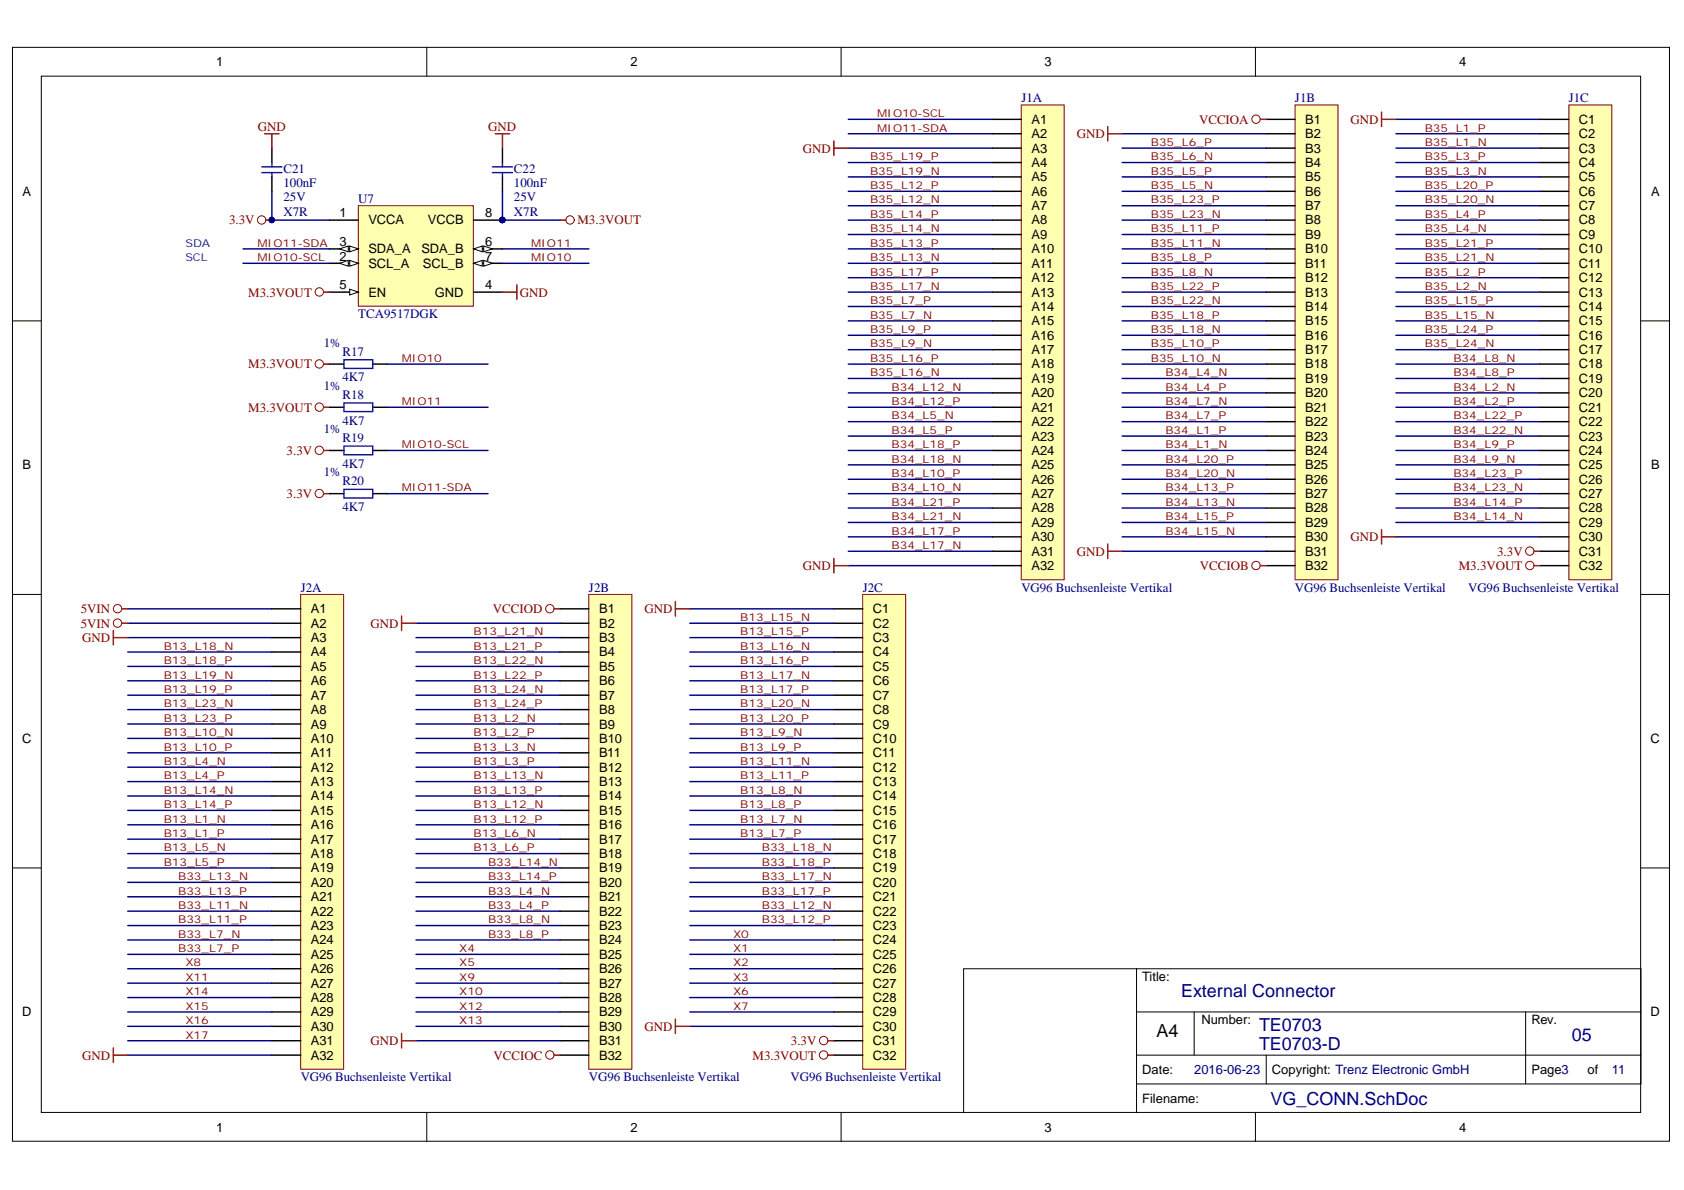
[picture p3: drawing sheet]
<svg xmlns="http://www.w3.org/2000/svg" width="297mm" height="210mm" viewBox="0 0 297 210" stroke-linecap="round" stroke-linejoin="round" font-family="sans-serif">
<defs><g id="words">
<g font-size="3.2" fill="#000080">
<text x="208.4" y="175.8">External Connector</text>
<text x="222.1" y="185.2">TE0703-D</text>
<text x="222.1" y="181.9">TE0703</text>
<text x="277.2" y="183.6">05</text>
<text x="224.1" y="194.8">VG_CONN.SchDoc</text>
</g>
<text font-size="3.2" x="204" y="182.9">A4</text>
<g font-size="2.3">
<text x="38.1" y="11.7">1</text>
<text x="111.2" y="11.7">2</text>
<text x="184.3" y="11.7">3</text>
<text x="257.4" y="11.7">4</text>
<text x="181.9" y="21.8">A1</text>
<text x="230.2" y="21.8">B1</text>
<text x="278.5" y="21.8">C1</text>
<text x="181.9" y="24.4">A2</text>
<text x="181.9" y="26.9">A3</text>
<text x="181.9" y="29.5">A4</text>
<text x="230.2" y="24.4">B2</text>
<text x="230.2" y="26.9">B3</text>
<text x="230.2" y="29.5">B4</text>
<text x="278.5" y="24.4">C2</text>
<text x="278.5" y="26.9">C3</text>
<text x="278.5" y="29.5">C4</text>
<text x="4" y="34.5">A</text>
<text x="181.9" y="32">A5</text>
<text x="181.9" y="34.5">A6</text>
<text x="230.2" y="32">B5</text>
<text x="230.2" y="34.5">B6</text>
<text x="278.5" y="32">C5</text>
<text x="278.5" y="34.5">C6</text>
<text x="291.2" y="34.5">A</text>
<text x="59.9" y="38.3">1</text>
<text x="65" y="39.6">VCCA</text>
<text x="75.5" y="39.6">VCCB</text>
<text x="85.6" y="38.3">8</text>
<text x="181.9" y="37.1">A7</text>
<text x="181.9" y="39.6">A8</text>
<text x="230.2" y="37.1">B7</text>
<text x="230.2" y="39.6">B8</text>
<text x="278.5" y="37.1">C7</text>
<text x="278.5" y="39.6">C8</text>
<text x="59.9" y="43.4">3</text>
<text x="59.9" y="46">2</text>
<text x="65" y="44.7">SDA_A</text>
<text x="65" y="47.2">SCL_A</text>
<text x="74.3" y="44.7">SDA_B</text>
<text x="74.6" y="47.2">SCL_B</text>
<text x="85.6" y="43.4">6</text>
<text x="85.6" y="46">7</text>
<text x="181.9" y="42.2">A9</text>
<text x="181.9" y="44.7">A10</text>
<text x="181.9" y="47.2">A11</text>
<text x="230.2" y="42.2">B9</text>
<text x="230.2" y="44.7">B10</text>
<text x="230.2" y="47.2">B11</text>
<text x="278.5" y="42.2">C9</text>
<text x="278.5" y="44.7">C10</text>
<text x="278.5" y="47.2">C11</text>
<text x="59.9" y="51">5</text>
<text x="65" y="52.3">EN</text>
<text x="76.7" y="52.3">GND</text>
<text x="85.6" y="51">4</text>
<text x="181.9" y="49.8">A12</text>
<text x="181.9" y="52.3">A13</text>
<text x="230.2" y="49.8">B12</text>
<text x="230.2" y="52.3">B13</text>
<text x="278.5" y="49.8">C12</text>
<text x="278.5" y="52.3">C13</text>
<text x="181.9" y="54.8">A14</text>
<text x="181.9" y="57.4">A15</text>
<text x="181.9" y="59.9">A16</text>
<text x="230.2" y="54.8">B14</text>
<text x="230.2" y="57.4">B15</text>
<text x="230.2" y="59.9">B16</text>
<text x="278.5" y="54.8">C14</text>
<text x="278.5" y="57.4">C15</text>
<text x="278.5" y="59.9">C16</text>
<text x="181.9" y="62.5">A17</text>
<text x="181.9" y="65">A18</text>
<text x="230.2" y="62.5">B17</text>
<text x="230.2" y="65">B18</text>
<text x="278.5" y="62.5">C17</text>
<text x="278.5" y="65">C18</text>
<text x="181.9" y="67.6">A19</text>
<text x="181.9" y="70.1">A20</text>
<text x="230.2" y="67.6">B19</text>
<text x="230.2" y="70.1">B20</text>
<text x="278.5" y="67.6">C19</text>
<text x="278.5" y="70.1">C20</text>
<text x="181.9" y="72.6">A21</text>
<text x="181.9" y="75.2">A22</text>
<text x="181.9" y="77.7">A23</text>
<text x="230.2" y="72.6">B21</text>
<text x="230.2" y="75.2">B22</text>
<text x="230.2" y="77.7">B23</text>
<text x="278.5" y="72.6">C21</text>
<text x="278.5" y="75.2">C22</text>
<text x="278.5" y="77.7">C23</text>
<text x="4" y="82.8">B</text>
<text x="181.9" y="80.2">A24</text>
<text x="181.9" y="82.8">A25</text>
<text x="230.2" y="80.2">B24</text>
<text x="230.2" y="82.8">B25</text>
<text x="278.5" y="80.2">C24</text>
<text x="278.5" y="82.8">C25</text>
<text x="291.2" y="82.8">B</text>
<text x="181.9" y="85.3">A26</text>
<text x="181.9" y="87.9">A27</text>
<text x="230.2" y="85.3">B26</text>
<text x="230.2" y="87.9">B27</text>
<text x="278.5" y="85.3">C26</text>
<text x="278.5" y="87.9">C27</text>
<text x="181.9" y="90.4">A28</text>
<text x="181.9" y="92.9">A29</text>
<text x="181.9" y="95.5">A30</text>
<text x="230.2" y="90.4">B28</text>
<text x="230.2" y="92.9">B29</text>
<text x="230.2" y="95.5">B30</text>
<text x="278.5" y="90.4">C28</text>
<text x="278.5" y="92.9">C29</text>
<text x="278.5" y="95.5">C30</text>
<text x="181.9" y="98">A31</text>
<text x="181.9" y="100.6">A32</text>
<text x="230.2" y="98">B31</text>
<text x="230.2" y="100.6">B32</text>
<text x="278.5" y="98">C31</text>
<text x="278.5" y="100.6">C32</text>
<text x="54.8" y="108.2">A1</text>
<text x="54.8" y="110.7">A2</text>
<text x="54.8" y="113.2">A3</text>
<text x="105.7" y="108.2">B1</text>
<text x="105.7" y="110.7">B2</text>
<text x="105.7" y="113.2">B3</text>
<text x="154" y="108.2">C1</text>
<text x="154" y="110.7">C2</text>
<text x="154" y="113.2">C3</text>
<text x="54.8" y="115.8">A4</text>
<text x="54.8" y="118.3">A5</text>
<text x="105.7" y="115.8">B4</text>
<text x="105.7" y="118.3">B5</text>
<text x="154" y="115.8">C4</text>
<text x="154" y="118.3">C5</text>
<text x="54.8" y="120.9">A6</text>
<text x="54.8" y="123.4">A7</text>
<text x="54.8" y="126">A8</text>
<text x="105.7" y="120.9">B6</text>
<text x="105.7" y="123.4">B7</text>
<text x="105.7" y="126">B8</text>
<text x="154" y="120.9">C6</text>
<text x="154" y="123.4">C7</text>
<text x="154" y="126">C8</text>
<text x="3.9" y="131">C</text>
<text x="54.8" y="128.5">A9</text>
<text x="54.8" y="131">A10</text>
<text x="105.7" y="128.5">B9</text>
<text x="105.7" y="131">B10</text>
<text x="154" y="128.5">C9</text>
<text x="154" y="131">C10</text>
<text x="291.1" y="131">C</text>
<text x="54.8" y="133.6">A11</text>
<text x="54.8" y="136.1">A12</text>
<text x="105.7" y="133.6">B11</text>
<text x="105.7" y="136.1">B12</text>
<text x="154" y="133.6">C11</text>
<text x="154" y="136.1">C12</text>
<text x="54.8" y="138.6">A13</text>
<text x="54.8" y="141.2">A14</text>
<text x="54.8" y="143.7">A15</text>
<text x="105.7" y="138.6">B13</text>
<text x="105.7" y="141.2">B14</text>
<text x="105.7" y="143.7">B15</text>
<text x="154" y="138.6">C13</text>
<text x="154" y="141.2">C14</text>
<text x="154" y="143.7">C15</text>
<text x="54.8" y="146.3">A16</text>
<text x="54.8" y="148.8">A17</text>
<text x="105.7" y="146.3">B16</text>
<text x="105.7" y="148.8">B17</text>
<text x="154" y="146.3">C16</text>
<text x="154" y="148.8">C17</text>
<text x="54.8" y="151.4">A18</text>
<text x="54.8" y="153.9">A19</text>
<text x="105.7" y="151.4">B18</text>
<text x="105.7" y="153.9">B19</text>
<text x="154" y="151.4">C18</text>
<text x="154" y="153.9">C19</text>
<text x="54.8" y="156.4">A20</text>
<text x="54.8" y="159">A21</text>
<text x="54.8" y="161.5">A22</text>
<text x="105.7" y="156.4">B20</text>
<text x="105.7" y="159">B21</text>
<text x="105.7" y="161.5">B22</text>
<text x="154" y="156.4">C20</text>
<text x="154" y="159">C21</text>
<text x="154" y="161.5">C22</text>
<text x="54.8" y="164">A23</text>
<text x="54.8" y="166.6">A24</text>
<text x="105.7" y="164">B23</text>
<text x="105.7" y="166.6">B24</text>
<text x="154" y="164">C23</text>
<text x="154" y="166.6">C24</text>
<text x="54.8" y="169.1">A25</text>
<text x="54.8" y="171.6">A26</text>
<text x="105.7" y="169.1">B25</text>
<text x="105.7" y="171.6">B26</text>
<text x="154" y="169.1">C25</text>
<text x="154" y="171.6">C26</text>
<text x="201.5" y="173">Title:</text>
<text x="3.9" y="179.3">D</text>
<text x="54.8" y="174.2">A27</text>
<text x="54.8" y="176.8">A28</text>
<text x="54.8" y="179.3">A29</text>
<text x="105.7" y="174.2">B27</text>
<text x="105.7" y="176.8">B28</text>
<text x="105.7" y="179.3">B29</text>
<text x="154" y="174.2">C27</text>
<text x="154" y="176.8">C28</text>
<text x="154" y="179.3">C29</text>
<text x="291.1" y="179.3">D</text>
<text x="54.8" y="181.8">A30</text>
<text x="54.8" y="184.4">A31</text>
<text x="105.7" y="181.8">B30</text>
<text x="105.7" y="184.4">B31</text>
<text x="154" y="181.8">C30</text>
<text x="154" y="184.4">C31</text>
<text x="211.9" y="180.6">Number:</text>
<text x="270.1" y="180.6">Rev.</text>
<text x="54.8" y="186.9">A32</text>
<text x="105.7" y="186.9">B32</text>
<text x="154" y="186.9">C32</text>
<text x="201.5" y="189.4">Date:</text>
<text x="224.4" y="189.4">Copyright: Trenz Electronic GmbH</text>
<text x="270.1" y="189.4">Page3</text>
<text x="280" y="189.4">of</text>
<text x="201.5" y="194.5">Filename:</text>
<text x="38.1" y="199.6">1</text>
<text x="111.2" y="199.6">2</text>
<text x="184.3" y="199.6">3</text>
<text x="257.4" y="199.6">4</text>
</g>
<g font-size="2.3" fill="#800000">
<text x="45.5" y="23.1">GND</text>
<text x="86.1" y="23.1">GND</text>
<text x="211.5" y="21.8">VCCIOA</text>
<text x="238.2" y="21.8">GND</text>
<text x="141.6" y="26.9">GND</text>
<text x="189.9" y="24.4">GND</text>
<text x="40.4" y="39.6">3.3V</text>
<text x="101.9" y="39.6">M3.3VOUT</text>
<text x="43.8" y="52.3">M3.3VOUT</text>
<text x="91.7" y="52.3">GND</text>
<text x="43.8" y="65">M3.3VOUT</text>
<text x="43.8" y="72.6">M3.3VOUT</text>
<text x="50.5" y="80.2">3.3V</text>
<text x="50.5" y="87.9">3.3V</text>
<text x="238.2" y="95.5">GND</text>
<text x="141.6" y="100.5">GND</text>
<text x="189.9" y="98">GND</text>
<text x="211.6" y="100.5">VCCIOB</text>
<text x="257.3" y="100.5">M3.3VOUT</text>
<text x="264.1" y="98">3.3V</text>
<text x="14.3" y="108.2">5VIN</text>
<text x="14.3" y="110.7">5VIN</text>
<text x="14.5" y="113.2">GND</text>
<text x="65.4" y="110.7">GND</text>
<text x="86.9" y="108.2">VCCIOD</text>
<text x="113.7" y="108.2">GND</text>
<text x="65.4" y="184.4">GND</text>
<text x="113.7" y="181.8">GND</text>
<text x="139.5" y="184.4">3.3V</text>
<text x="14.5" y="186.9">GND</text>
<text x="87.1" y="186.9">VCCIOC</text>
<text x="132.7" y="186.9">M3.3VOUT</text>
</g>
<g font-size="2.3" fill="#000080">
<text x="180.2" y="18">J1A</text>
<text x="228.4" y="18">J1B</text>
<text x="276.7" y="18">J1C</text>
<text x="50" y="35.5">25V</text>
<text x="50" y="30.5">C21</text>
<text x="50" y="33">100nF</text>
<text x="63.2" y="35.8">U7</text>
<text x="90.6" y="35.5">25V</text>
<text x="90.6" y="30.5">C22</text>
<text x="90.6" y="33">100nF</text>
<text x="50" y="38.1">X7R</text>
<text x="90.6" y="38.1">X7R</text>
<text x="63.2" y="56.1">TCA9517DGK</text>
<text x="57.1" y="61.2">1%</text>
<text x="60.4" y="62.7">R17</text>
<text x="57.1" y="68.8">1%</text>
<text x="60.4" y="67.3">4K7</text>
<text x="60.4" y="70.3">R18</text>
<text x="57.1" y="76.4">1%</text>
<text x="60.4" y="74.9">4K7</text>
<text x="60.4" y="78">R19</text>
<text x="60.4" y="82.5">4K7</text>
<text x="57.1" y="84">1%</text>
<text x="60.4" y="85.6">R20</text>
<text x="60.4" y="90.1">4K7</text>
<text x="53" y="104.4">J2A</text>
<text x="103.9" y="104.4">J2B</text>
<text x="152.2" y="104.4">J2C</text>
<text x="180.2" y="104.4">VG96 Buchsenleiste Vertikal</text>
<text x="228.4" y="104.4">VG96 Buchsenleiste Vertikal</text>
<text x="259" y="104.4">VG96 Buchsenleiste Vertikal</text>
<text x="53" y="190.7">VG96 Buchsenleiste Vertikal</text>
<text x="103.9" y="190.7">VG96 Buchsenleiste Vertikal</text>
<text x="139.5" y="190.7">VG96 Buchsenleiste Vertikal</text>
<text x="210.7" y="189.4">2016-06-23</text>
<text x="284.3" y="189.4">11</text>
</g>
<g font-size="1.9" fill="#800000">
<text x="154.7" y="23.2">MIO11-SDA</text>
<text x="154.7" y="20.7">MIO10-SCL</text>
<text x="251.3" y="23.2">B35_L1_P</text>
<text x="153.5" y="28.3">B35_L19_P</text>
<text x="203" y="25.7">B35_L6_P</text>
<text x="203" y="28.3">B35_L6_N</text>
<text x="251.3" y="28.3">B35_L3_P</text>
<text x="251.3" y="25.7">B35_L1_N</text>
<text x="153.5" y="30.8">B35_L19_N</text>
<text x="153.5" y="33.3">B35_L12_P</text>
<text x="153.5" y="35.9">B35_L12_N</text>
<text x="203" y="35.9">B35_L23_P</text>
<text x="203" y="30.8">B35_L5_P</text>
<text x="203" y="33.3">B35_L5_N</text>
<text x="251.3" y="30.8">B35_L3_N</text>
<text x="251.3" y="33.3">B35_L20_P</text>
<text x="251.3" y="35.9">B35_L20_N</text>
<text x="153.5" y="38.4">B35_L14_P</text>
<text x="153.5" y="41">B35_L14_N</text>
<text x="203" y="41">B35_L11_P</text>
<text x="203" y="38.4">B35_L23_N</text>
<text x="251.3" y="38.4">B35_L4_P</text>
<text x="251.3" y="41">B35_L4_N</text>
<text x="45.4" y="43.5">MIO11-SDA</text>
<text x="45.4" y="46.1">MIO10-SCL</text>
<text x="93.7" y="43.5">MIO11</text>
<text x="93.7" y="46.1">MIO10</text>
<text x="153.5" y="43.5">B35_L13_P</text>
<text x="153.5" y="46.1">B35_L13_N</text>
<text x="203" y="43.5">B35_L11_N</text>
<text x="203" y="46.1">B35_L8_P</text>
<text x="251.3" y="43.5">B35_L21_P</text>
<text x="251.3" y="46.1">B35_L21_N</text>
<text x="153.5" y="53.7">B35_L7_P</text>
<text x="153.5" y="48.6">B35_L17_P</text>
<text x="153.5" y="51.1">B35_L17_N</text>
<text x="203" y="48.6">B35_L8_N</text>
<text x="203" y="51.1">B35_L22_P</text>
<text x="203" y="53.7">B35_L22_N</text>
<text x="251.3" y="48.6">B35_L2_P</text>
<text x="251.3" y="51.1">B35_L2_N</text>
<text x="251.3" y="53.7">B35_L15_P</text>
<text x="153.5" y="56.2">B35_L7_N</text>
<text x="153.5" y="58.7">B35_L9_P</text>
<text x="203" y="56.2">B35_L18_P</text>
<text x="203" y="58.7">B35_L18_N</text>
<text x="251.3" y="56.2">B35_L15_N</text>
<text x="251.3" y="58.7">B35_L24_P</text>
<text x="70.9" y="63.8">MIO10</text>
<text x="153.5" y="61.3">B35_L9_N</text>
<text x="153.5" y="63.8">B35_L16_P</text>
<text x="203" y="61.3">B35_L10_P</text>
<text x="203" y="63.8">B35_L10_N</text>
<text x="251.3" y="61.3">B35_L24_N</text>
<text x="256.4" y="63.8">B34_L8_N</text>
<text x="70.9" y="71.5">MIO11</text>
<text x="153.5" y="66.4">B35_L16_N</text>
<text x="157.3" y="71.5">B34_L12_P</text>
<text x="157.3" y="68.9">B34_L12_N</text>
<text x="205.6" y="68.9">B34_L4_P</text>
<text x="205.6" y="66.4">B34_L4_N</text>
<text x="205.6" y="71.5">B34_L7_N</text>
<text x="256.4" y="66.4">B34_L8_P</text>
<text x="256.4" y="71.5">B34_L2_P</text>
<text x="256.4" y="68.9">B34_L2_N</text>
<text x="157.3" y="76.5">B34_L5_P</text>
<text x="157.3" y="74">B34_L5_N</text>
<text x="205.6" y="74">B34_L7_P</text>
<text x="205.6" y="76.5">B34_L1_P</text>
<text x="256.4" y="74">B34_L22_P</text>
<text x="256.4" y="76.5">B34_L22_N</text>
<text x="70.9" y="79.1">MIO10-SCL</text>
<text x="157.3" y="79.1">B34_L18_P</text>
<text x="157.3" y="81.6">B34_L18_N</text>
<text x="205.6" y="79.1">B34_L1_N</text>
<text x="205.6" y="81.6">B34_L20_P</text>
<text x="256.4" y="79.1">B34_L9_P</text>
<text x="256.4" y="81.6">B34_L9_N</text>
<text x="70.9" y="86.7">MIO11-SDA</text>
<text x="157.3" y="84.1">B34_L10_P</text>
<text x="157.3" y="86.7">B34_L10_N</text>
<text x="157.3" y="89.2">B34_L21_P</text>
<text x="205.6" y="86.7">B34_L13_P</text>
<text x="205.6" y="89.2">B34_L13_N</text>
<text x="205.6" y="84.1">B34_L20_N</text>
<text x="256.4" y="89.2">B34_L14_P</text>
<text x="256.4" y="84.1">B34_L23_P</text>
<text x="256.4" y="86.7">B34_L23_N</text>
<text x="157.3" y="94.3">B34_L17_P</text>
<text x="157.3" y="91.7">B34_L21_N</text>
<text x="205.6" y="91.7">B34_L15_P</text>
<text x="205.6" y="94.3">B34_L15_N</text>
<text x="256.4" y="91.7">B34_L14_N</text>
<text x="157.3" y="96.9">B34_L17_N</text>
<text x="83.5" y="112.1">B13_L21_N</text>
<text x="130.6" y="112.1">B13_L15_P</text>
<text x="130.6" y="109.5">B13_L15_N</text>
<text x="28.9" y="119.7">B13_L19_N</text>
<text x="28.9" y="114.6">B13_L18_N</text>
<text x="28.9" y="117.1">B13_L18_P</text>
<text x="83.5" y="119.7">B13_L22_P</text>
<text x="83.5" y="117.1">B13_L22_N</text>
<text x="83.5" y="114.6">B13_L21_P</text>
<text x="130.6" y="117.1">B13_L16_P</text>
<text x="130.6" y="114.6">B13_L16_N</text>
<text x="130.6" y="119.7">B13_L17_N</text>
<text x="28.9" y="124.8">B13_L23_N</text>
<text x="28.9" y="122.2">B13_L19_P</text>
<text x="83.5" y="124.8">B13_L24_P</text>
<text x="83.5" y="122.2">B13_L24_N</text>
<text x="130.6" y="122.2">B13_L17_P</text>
<text x="130.6" y="124.8">B13_L20_N</text>
<text x="28.9" y="127.3">B13_L23_P</text>
<text x="28.9" y="129.9">B13_L10_N</text>
<text x="83.5" y="129.9">B13_L2_P</text>
<text x="83.5" y="127.3">B13_L2_N</text>
<text x="130.6" y="129.9">B13_L9_N</text>
<text x="130.6" y="127.3">B13_L20_P</text>
<text x="28.9" y="137.5">B13_L4_P</text>
<text x="28.9" y="134.9">B13_L4_N</text>
<text x="28.9" y="132.4">B13_L10_P</text>
<text x="83.5" y="132.4">B13_L3_N</text>
<text x="83.5" y="134.9">B13_L3_P</text>
<text x="83.5" y="137.5">B13_L13_N</text>
<text x="130.6" y="132.4">B13_L9_P</text>
<text x="130.6" y="137.5">B13_L11_P</text>
<text x="130.6" y="134.9">B13_L11_N</text>
<text x="28.9" y="142.5">B13_L14_P</text>
<text x="28.9" y="140">B13_L14_N</text>
<text x="83.5" y="142.5">B13_L12_N</text>
<text x="83.5" y="140">B13_L13_P</text>
<text x="130.6" y="142.5">B13_L8_P</text>
<text x="130.6" y="140">B13_L8_N</text>
<text x="28.9" y="147.6">B13_L1_P</text>
<text x="28.9" y="145.1">B13_L1_N</text>
<text x="83.5" y="145.1">B13_L12_P</text>
<text x="83.5" y="147.6">B13_L6_N</text>
<text x="130.6" y="147.6">B13_L7_P</text>
<text x="130.6" y="145.1">B13_L7_N</text>
<text x="28.9" y="152.7">B13_L5_P</text>
<text x="28.9" y="150.2">B13_L5_N</text>
<text x="31.4" y="155.2">B33_L13_N</text>
<text x="83.5" y="150.2">B13_L6_P</text>
<text x="86.1" y="152.7">B33_L14_N</text>
<text x="86.1" y="155.2">B33_L14_P</text>
<text x="134.4" y="155.2">B33_L17_N</text>
<text x="134.4" y="152.7">B33_L18_P</text>
<text x="134.4" y="150.2">B33_L18_N</text>
<text x="31.4" y="157.8">B33_L13_P</text>
<text x="31.4" y="160.3">B33_L11_N</text>
<text x="86.1" y="160.3">B33_L4_P</text>
<text x="86.1" y="157.8">B33_L4_N</text>
<text x="134.4" y="157.8">B33_L17_P</text>
<text x="134.4" y="160.3">B33_L12_N</text>
<text x="31.4" y="167.9">B33_L7_P</text>
<text x="31.4" y="165.4">B33_L7_N</text>
<text x="31.4" y="162.9">B33_L11_P</text>
<text x="81" y="167.9">X4</text>
<text x="86.1" y="165.4">B33_L8_P</text>
<text x="86.1" y="162.9">B33_L8_N</text>
<text x="129.3" y="165.4">X0</text>
<text x="129.3" y="167.9">X1</text>
<text x="134.4" y="162.9">B33_L12_P</text>
<text x="32.7" y="170.5">X8</text>
<text x="32.7" y="173">X11</text>
<text x="81" y="173">X9</text>
<text x="81" y="170.5">X5</text>
<text x="129.3" y="170.5">X2</text>
<text x="129.3" y="173">X3</text>
<text x="32.7" y="175.6">X14</text>
<text x="32.7" y="178.1">X15</text>
<text x="81" y="175.6">X10</text>
<text x="81" y="178.1">X12</text>
<text x="129.3" y="175.6">X6</text>
<text x="129.3" y="178.1">X7</text>
<text x="32.7" y="180.6">X16</text>
<text x="32.7" y="183.2">X17</text>
<text x="81" y="180.6">X13</text>
</g>
<g font-size="1.9" fill="#00f">
<text x="32.7" y="46.1">SCL</text>
<text x="32.7" y="43.5">SDA</text>
</g>
</g></defs>
<g fill="#fff" stroke="#000" stroke-width=".18">
<path d="M2.2 8.4h292.3v192.9h-292.3z"/>
<path d="M7.3 13.4h282.1v182.8h-282.1z"/>
</g>
<g fill="none" stroke="#000" stroke-width=".18">
<path d="M75.3 8.4v5M148.4 8.4v5M221.4 8.4v5M2.2 56.6h5.1M289.4 56.6h5.1M2.2 104.9h5.1M289.4 104.9h5.1M2.2 153.1h5.1M289.4 153.1h5.1M200.5 170.9h88.9v20.3h-88.9zM200.5 170.9h-30.5v25.4M200.5 178.5h88.9"/>
<path d="M210.6 178.5v7.6h-10.1M269.1 178.5v12.7M75.3 196.3v5.1M148.4 196.3v5.1M200.5 191.2v5.1M210.6 186.1h78.8M221.4 196.3v5.1M223.4 186.1v5.1"/>
</g>
<path d="M180.1 18.5h7.6v83.8h-7.6z" fill="#ffffb0" stroke="#800000" stroke-width=".18"/>
<g fill="none" stroke="#000" stroke-width=".25">
<path d="M175.1 21.1h5M175.1 23.6h5M175.1 26.1h5M175.1 28.7h5M175.1 31.2h5M175.1 33.7h5M175.1 36.3h5M175.1 38.8h5M175.1 41.4h5M175.1 43.9h5M175.1 46.4h5M175.1 49h5"/>
<path d="M175.1 51.5h5M175.1 54.1h5M175.1 56.6h5M175.1 59.1h5M175.1 61.7h5M175.1 64.2h5M175.1 66.8h5M175.1 69.3h5M175.1 71.8h5M175.1 74.4h5M175.1 76.9h5M175.1 79.5h5"/>
<path d="M175.1 82h5M175.1 84.5h5M175.1 87.1h5M175.1 89.6h5M175.1 92.2h5M175.1 94.7h5M175.1 97.2h5M175.1 99.8h5"/>
</g>
<path d="M228.4 18.5h7.6v83.8h-7.6z" fill="#ffffb0" stroke="#800000" stroke-width=".18"/>
<g fill="none" stroke="#000" stroke-width=".25">
<path d="M223.4 21.1h5M223.4 23.6h5M223.4 26.1h5M223.4 28.7h5M223.4 31.2h5M223.4 33.7h5M223.4 36.3h5M223.4 38.8h5M223.4 41.4h5M223.4 43.9h5M223.4 46.4h5M223.4 49h5"/>
<path d="M223.4 51.5h5M223.4 54.1h5M223.4 56.6h5M223.4 59.1h5M223.4 61.7h5M223.4 64.2h5M223.4 66.8h5M223.4 69.3h5M223.4 71.8h5M223.4 74.4h5M223.4 76.9h5M223.4 79.5h5"/>
<path d="M223.4 82h5M223.4 84.5h5M223.4 87.1h5M223.4 89.6h5M223.4 92.2h5M223.4 94.7h5M223.4 97.2h5M223.4 99.8h5"/>
</g>
<path d="M276.7 18.5h7.6v83.8h-7.6z" fill="#ffffb0" stroke="#800000" stroke-width=".18"/>
<g fill="none" stroke="#000" stroke-width=".25">
<path d="M271.6 21.1h5.1M271.6 23.6h5.1M271.6 26.1h5.1M271.6 28.7h5.1M271.6 31.2h5.1M271.6 33.7h5.1M271.6 36.3h5.1M271.6 38.8h5.1M271.6 41.4h5.1M271.6 43.9h5.1M271.6 46.4h5.1M271.6 49h5.1"/>
<path d="M271.6 51.5h5.1M271.6 54.1h5.1M271.6 56.6h5.1M271.6 59.1h5.1M271.6 61.7h5.1M271.6 64.2h5.1M271.6 66.8h5.1M271.6 69.3h5.1M271.6 71.8h5.1M271.6 74.4h5.1M271.6 76.9h5.1M271.6 79.5h5.1"/>
<path d="M271.6 82h5.1M271.6 84.5h5.1M271.6 87.1h5.1M271.6 89.6h5.1M271.6 92.2h5.1M271.6 94.7h5.1M271.6 97.2h5.1M271.6 99.8h5.1"/>
</g>
<path d="M53 104.9h7.6v83.7h-7.6z" fill="#ffffb0" stroke="#800000" stroke-width=".18"/>
<g fill="none" stroke="#000" stroke-width=".25">
<path d="M48 107.4h5M48 109.9h5M48 112.5h5M48 115h5M48 117.5h5M48 120.1h5M48 122.6h5M48 125.2h5M48 127.7h5M48 130.2h5M48 132.8h5M48 135.3h5"/>
<path d="M48 137.9h5M48 140.4h5M48 142.9h5M48 145.5h5M48 148h5M48 150.6h5M48 153.1h5M48 155.6h5M48 158.2h5M48 160.7h5M48 163.3h5M48 165.8h5"/>
<path d="M48 168.3h5M48 170.9h5M48 173.4h5M48 176h5M48 178.5h5M48 181h5M48 183.6h5M48 186.1h5"/>
</g>
<path d="M103.9 104.9h7.6v83.7h-7.6z" fill="#ffffb0" stroke="#800000" stroke-width=".18"/>
<g fill="none" stroke="#000" stroke-width=".25">
<path d="M98.8 107.4h5.1M98.8 109.9h5.1M98.8 112.5h5.1M98.8 115h5.1M98.8 117.5h5.1M98.8 120.1h5.1M98.8 122.6h5.1M98.8 125.2h5.1M98.8 127.7h5.1M98.8 130.2h5.1M98.8 132.8h5.1M98.8 135.3h5.1"/>
<path d="M98.8 137.9h5.1M98.8 140.4h5.1M98.8 142.9h5.1M98.8 145.5h5.1M98.8 148h5.1M98.8 150.6h5.1M98.8 153.1h5.1M98.8 155.6h5.1M98.8 158.2h5.1M98.8 160.7h5.1M98.8 163.3h5.1M98.8 165.8h5.1"/>
<path d="M98.8 168.3h5.1M98.8 170.9h5.1M98.8 173.4h5.1M98.8 176h5.1M98.8 178.5h5.1M98.8 181h5.1M98.8 183.6h5.1M98.8 186.1h5.1"/>
</g>
<path d="M152.2 104.9h7.6v83.7h-7.6z" fill="#ffffb0" stroke="#800000" stroke-width=".18"/>
<g fill="none" stroke="#000" stroke-width=".25">
<path d="M147.1 107.4h5.1M147.1 109.9h5.1M147.1 112.5h5.1M147.1 115h5.1M147.1 117.5h5.1M147.1 120.1h5.1M147.1 122.6h5.1M147.1 125.2h5.1M147.1 127.7h5.1M147.1 130.2h5.1M147.1 132.8h5.1M147.1 135.3h5.1"/>
<path d="M147.1 137.9h5.1M147.1 140.4h5.1M147.1 142.9h5.1M147.1 145.5h5.1M147.1 148h5.1M147.1 150.6h5.1M147.1 153.1h5.1M147.1 155.6h5.1M147.1 158.2h5.1M147.1 160.7h5.1M147.1 163.3h5.1M147.1 165.8h5.1"/>
<path d="M147.1 168.3h5.1M147.1 170.9h5.1M147.1 173.4h5.1M147.1 176h5.1M147.1 178.5h5.1M147.1 181h5.1M147.1 183.6h5.1M147.1 186.1h5.1"/>
</g>
<g fill="none" stroke="#000080" stroke-width=".25">
<path d="M149.6 33.7h25.5M149.6 31.2h25.5M149.6 28.7h25.5M149.6 26.1h25.5M149.6 23.6h25.5M149.6 38.8h25.5M149.6 36.3h25.5M149.6 21.1h25.5M197.9 33.7h25.5M197.9 31.2h25.5M197.9 28.7h25.5M197.9 26.1h25.5"/>
<path d="M197.9 23.6h25.5M197.9 38.8h25.5M197.9 36.3h25.5M246.2 33.7h25.4M246.2 31.2h25.4M246.2 28.7h25.4M246.2 26.1h25.4M246.2 23.6h25.4M246.2 38.8h25.4M246.2 36.3h25.4M246.2 21.1h25.4M149.6 49h25.5"/>
<path d="M149.6 46.4h25.5M149.6 43.9h25.5M149.6 41.4h25.5M149.6 59.1h25.5M149.6 56.6h25.5M149.6 54.1h25.5M149.6 51.5h25.5M197.9 49h25.5M197.9 46.4h25.5M197.9 43.9h25.5M197.9 41.4h25.5M197.9 59.1h25.5"/>
<path d="M197.9 56.6h25.5M197.9 54.1h25.5M197.9 51.5h25.5M246.2 49h25.4M246.2 46.4h25.4M246.2 43.9h25.4M246.2 41.4h25.4M246.2 59.1h25.4M246.2 56.6h25.4M246.2 54.1h25.4M246.2 51.5h25.4M149.6 64.2h25.5"/>
<path d="M149.6 61.7h25.5M149.6 79.5h25.5M149.6 76.9h25.5M149.6 74.4h25.5M149.6 71.8h25.5M149.6 69.3h25.5M149.6 66.8h25.5M197.9 64.2h25.5M197.9 61.7h25.5M197.9 79.5h25.5M197.9 76.9h25.5M197.9 74.4h25.5"/>
<path d="M197.9 71.8h25.5M197.9 69.3h25.5M197.9 66.8h25.5M246.2 64.2h25.4M246.2 61.7h25.4M246.2 79.5h25.4M246.2 76.9h25.4M246.2 74.4h25.4M246.2 71.8h25.4M246.2 69.3h25.4M246.2 66.8h25.4M149.6 97.2h25.5"/>
<path d="M149.6 94.7h25.5M149.6 92.2h25.5M149.6 89.6h25.5M149.6 87.1h25.5M149.6 84.5h25.5M149.6 82h25.5M149.6 99.8h25.5M197.9 97.2h25.5M197.9 94.7h25.5M197.9 92.2h25.5M197.9 89.6h25.5M197.9 87.1h25.5"/>
<path d="M197.9 84.5h25.5M197.9 82h25.5M246.2 94.7h25.4M246.2 92.2h25.4M246.2 89.6h25.4M246.2 87.1h25.4M246.2 84.5h25.4M246.2 82h25.4M22.5 117.5h25.5M22.5 115h25.5M22.5 112.5h25.5M22.5 109.9h25.5"/>
<path d="M22.5 107.4h25.5M73.4 117.5h25.4M73.4 115h25.4M73.4 112.5h25.4M73.4 109.9h25.4M121.7 117.5h25.4M121.7 115h25.4M121.7 112.5h25.4M121.7 109.9h25.4M121.7 107.4h25.4M22.5 120.1h25.5M22.5 135.3h25.5"/>
<path d="M22.5 132.8h25.5M22.5 130.2h25.5M22.5 127.7h25.5M22.5 125.2h25.5M22.5 122.6h25.5M22.5 137.9h25.5M73.4 120.1h25.4M73.4 135.3h25.4M73.4 132.8h25.4M73.4 130.2h25.4M73.4 127.7h25.4M73.4 125.2h25.4"/>
<path d="M73.4 122.6h25.4M73.4 137.9h25.4M121.7 120.1h25.4M121.7 135.3h25.4M121.7 132.8h25.4M121.7 130.2h25.4M121.7 127.7h25.4M121.7 125.2h25.4M121.7 122.6h25.4M121.7 137.9h25.4M22.5 150.6h25.5M22.5 148h25.5"/>
<path d="M22.5 145.5h25.5M22.5 142.9h25.5M22.5 140.4h25.5M22.5 158.2h25.5M22.5 155.6h25.5M22.5 153.1h25.5M73.4 150.6h25.4M73.4 148h25.4M73.4 145.5h25.4M73.4 142.9h25.4M73.4 140.4h25.4M73.4 158.2h25.4"/>
<path d="M73.4 155.6h25.4M73.4 153.1h25.4M121.7 150.6h25.4M121.7 148h25.4M121.7 145.5h25.4M121.7 142.9h25.4M121.7 140.4h25.4M121.7 158.2h25.4M121.7 155.6h25.4M121.7 153.1h25.4M22.5 165.8h25.5M22.5 163.3h25.5"/>
<path d="M22.5 160.7h25.5M22.5 178.5h25.5M22.5 176h25.5M22.5 173.4h25.5M22.5 170.9h25.5M22.5 168.3h25.5M73.4 165.8h25.4M73.4 163.3h25.4M73.4 160.7h25.4M73.4 178.5h25.4M73.4 176h25.4M73.4 173.4h25.4"/>
<path d="M73.4 170.9h25.4M73.4 168.3h25.4M121.7 165.8h25.4M121.7 163.3h25.4M121.7 160.7h25.4M121.7 178.5h25.4M121.7 176h25.4M121.7 173.4h25.4M121.7 170.9h25.4M121.7 168.3h25.4M22.5 181h25.5M22.5 183.6h25.5"/>
<path d="M22.5 186.1h25.5M73.4 181h25.4M73.4 183.6h25.4M121.7 181h25.4"/>
</g>
<g fill="none" stroke="#800000" stroke-width=".25">
<path d="M243.7 19.8v2.5M147.1 24.9v2.5M147.1 26.1h2.5M195.4 22.3v2.6M195.4 23.6h2.5M222.3 21.1h1.1M243.7 21.1h2.5M147.1 98.5v2.5M147.1 99.8h2.5M195.4 96v2.5M195.4 97.2h2.5M222.3 99.8h1.1"/>
<path d="M243.7 93.4v2.6M243.7 94.7h2.5M270.6 99.8h1M270.6 97.2h1M20 111.2v2.5M20 112.5h2.5M21.5 107.4h1M21.5 109.9h1M70.8 108.7v2.5M70.8 109.9h2.6M97.8 107.4h1M119.1 106.1v2.6"/>
<path d="M119.1 107.4h2.6M119.1 179.8v2.5M20 184.8v2.6M20 186.1h2.5M70.8 182.3v2.5M70.8 183.6h2.6M97.8 186.1h1M119.1 181h2.6M146.1 186.1h1M146.1 183.6h1"/>
</g>
<g fill="none" stroke="#800000" stroke-width=".18">
<circle cx="221.5" cy="21" r=".74"/>
<circle cx="221.5" cy="99.7" r=".74"/>
<circle cx="269.8" cy="97.2" r=".74"/>
<circle cx="269.8" cy="99.7" r=".74"/>
<circle cx="20.7" cy="109.9" r=".74"/>
<circle cx="20.7" cy="107.4" r=".74"/>
<circle cx="97" cy="107.4" r=".74"/>
<circle cx="97" cy="186.1" r=".74"/>
<circle cx="145.3" cy="183.5" r=".74"/>
<circle cx="145.3" cy="186.1" r=".74"/>
</g>
<path d="M63.2 36.3h20.3v17.7h-20.3z" fill="#ffffb0" stroke="#800000" stroke-width=".18"/>
<path d="M83.5 43.9h5.1" fill="none" stroke="#000" stroke-width=".25"/>
<path d="M83.5 43.9l1.6-.5v1z" fill="#fff"/>
<path d="M83.5 43.9l1.6-.5v1z" fill="none" stroke="#000" stroke-width=".18"/>
<path d="M85.3 43.4l1.5 .5-1.5 .5z" fill="#fff"/>
<path d="M85.3 43.4l1.5 .5-1.5 .5z" fill="none" stroke="#000" stroke-width=".18"/>
<path d="M58.1 38.8h5.1M58.1 43.9h5.1M83.5 51.5h5.1" fill="none" stroke="#000" stroke-width=".25"/>
<path d="M61.7 43.4l1.5 .5-1.5 .5z" fill="#fff"/>
<path d="M61.7 43.4l1.5 .5-1.5 .5z" fill="none" stroke="#000" stroke-width=".18"/>
<path d="M59.9 43.9l1.5-.5v1z" fill="#fff"/>
<path d="M59.9 43.9l1.5-.5v1z" fill="none" stroke="#000" stroke-width=".18"/>
<path d="M58.1 46.4h5.1" fill="none" stroke="#000" stroke-width=".25"/>
<path d="M61.7 45.9l1.5 .5-1.5 .6z" fill="#fff"/>
<path d="M61.7 45.9l1.5 .5-1.5 .6z" fill="none" stroke="#000" stroke-width=".18"/>
<path d="M59.9 46.4l1.5-.5v1.1z" fill="#fff"/>
<path d="M59.9 46.4l1.5-.5v1.1z" fill="none" stroke="#000" stroke-width=".18"/>
<path d="M58.1 51.5h5.1" fill="none" stroke="#000" stroke-width=".25"/>
<path d="M61.7 51l1.5 .5-1.5 .5z" fill="#fff"/>
<path d="M61.7 51l1.5 .5-1.5 .5z" fill="none" stroke="#000" stroke-width=".18"/>
<path d="M83.5 38.8h5.1M83.5 46.4h5.1" fill="none" stroke="#000" stroke-width=".25"/>
<circle cx="88.6" cy="38.8" r=".48" fill="#000080" stroke="#000080" stroke-width=".18"/>
<path d="M83.5 46.4l1.6-.5v1.1z" fill="#fff"/>
<path d="M83.5 46.4l1.6-.5v1.1z" fill="none" stroke="#000" stroke-width=".18"/>
<path d="M85.3 45.9l1.5 .5-1.5 .6z" fill="#fff"/>
<path d="M85.3 45.9l1.5 .5-1.5 .6z" fill="none" stroke="#000" stroke-width=".18"/>
<g fill="#000080" stroke="#000080" stroke-width=".18">
<circle cx="88.6" cy="38.8" r=".48"/>
<circle cx="47.9" cy="38.8" r=".48"/>
</g>
<path d="M48 26.1v2.6M48 31.2v2.5M88.6 26.1v2.6M88.6 31.2v2.5M58.1 64.2h2.6M58.1 71.8h2.6M58.1 79.5h2.6M65.7 64.2h2.6M65.7 71.8h2.6M65.7 79.5h2.6M58.1 87.1h2.6M65.7 87.1h2.6" fill="none" stroke="#000" stroke-width=".25"/>
<path d="M46.2 29.4h3.5M46.2 30.4h3.5M48 28.7v.7M48 30.4v.8M86.8 29.4h3.6M86.8 30.4h3.6M88.6 28.7v.7M88.6 30.4v.8M60.7 63.5h5v1.5h-5zM60.7 71.1h5v1.5h-5zM60.7 78.7h5v1.5h-5zM60.7 86.3h5v1.5h-5z" fill="none" stroke="#00f" stroke-width=".25"/>
<g fill="none" stroke="#800000" stroke-width=".25">
<path d="M46.7 23.6h2.5M46.9 38.8h1.1M48 23.6v2.5M87.4 23.6h2.5M88.6 23.6v2.5M98.8 38.8h1M57.1 51.5h1M88.6 51.5h2.6M91.2 50.3v2.5M57.1 64.2h1M57.1 71.8h1M57.1 79.5h1"/>
<path d="M57.1 87.1h1"/>
</g>
<path d="M48 33.7v5.1h10.1M88.6 33.7v5.1h10.2M42.9 43.9h15.2M42.9 46.4h15.2M88.6 43.9h15.3M88.6 46.4h15.3M68.3 64.2h17.8M68.3 71.8h17.8M68.3 79.5h17.8M68.3 87.1h17.8" fill="none" stroke="#000080" stroke-width=".25"/>
<g fill="none" stroke="#800000" stroke-width=".18">
<circle cx="46.2" cy="38.8" r=".74"/>
<circle cx="100.5" cy="38.8" r=".74"/>
<circle cx="56.3" cy="51.5" r=".74"/>
<circle cx="56.3" cy="79.4" r=".74"/>
<circle cx="56.3" cy="64.2" r=".74"/>
<circle cx="56.3" cy="71.8" r=".74"/>
<circle cx="56.3" cy="87.1" r=".74"/>
</g>
<use href="#words"/>
</svg>
